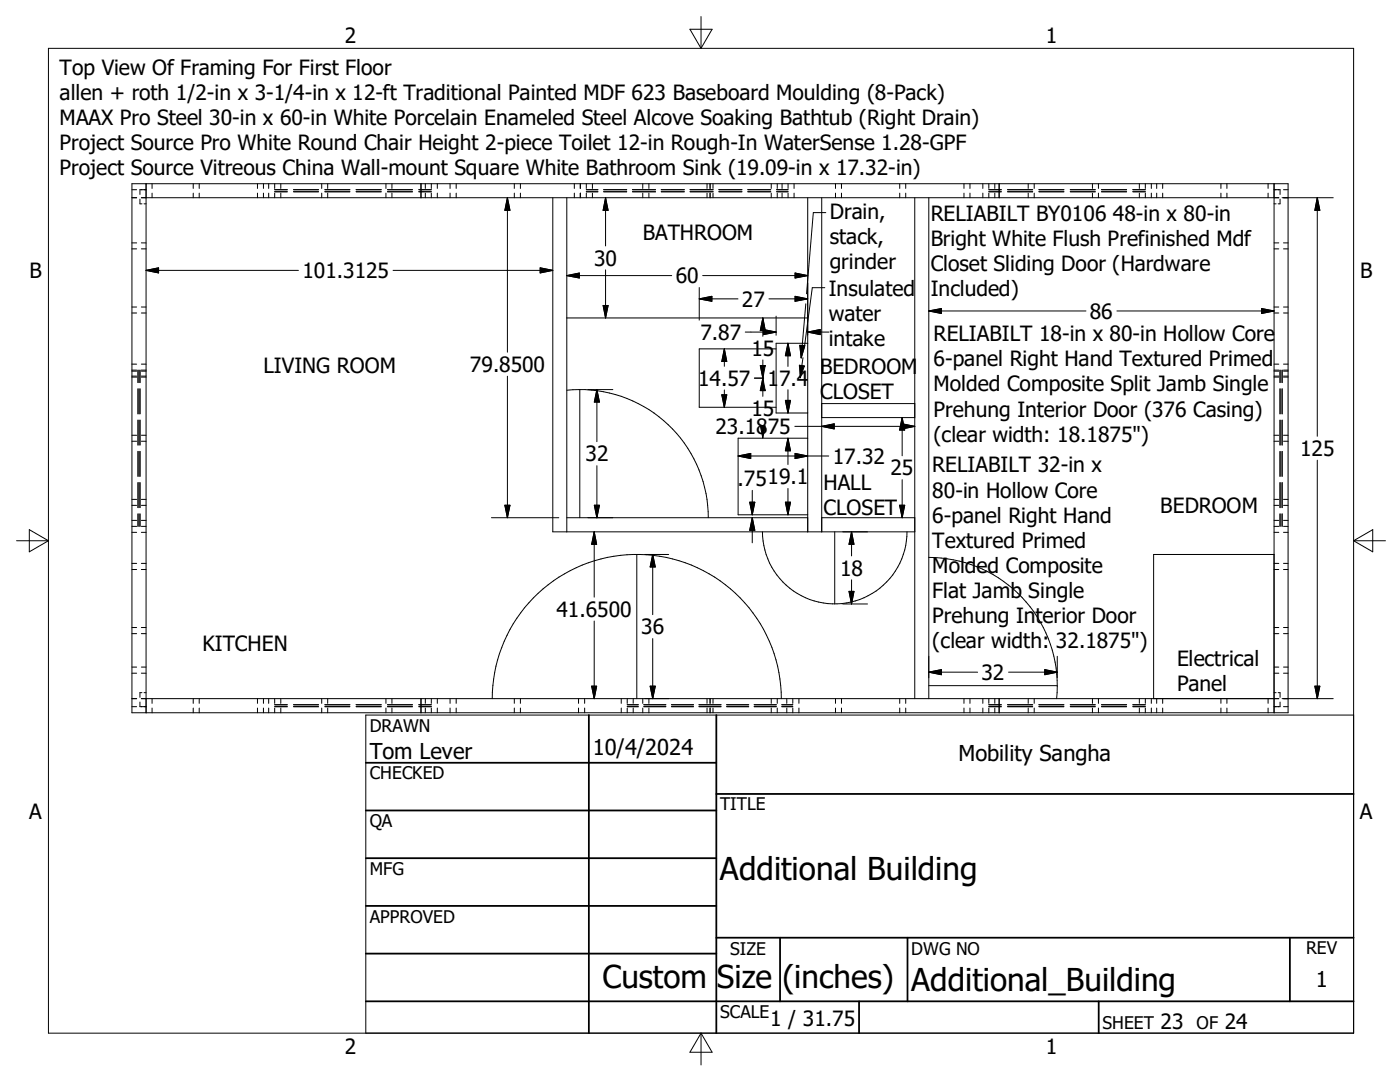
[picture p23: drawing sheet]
<svg xmlns="http://www.w3.org/2000/svg" width="279mm" height="216mm" viewBox="0 0 279 216" stroke-linecap="round" stroke-linejoin="round" font-family="sans-serif">
<defs><g id="words">
<g font-size="6.3">
<text x="143.7" y="175.6">Additional Building</text>
<text x="120.2" y="197.1">Custom Size (inches)</text>
<text x="181.9" y="197.7">Additional_Building</text>
</g>
<g font-size="4.4">
<text x="73.8" y="151.4">Tom Lever</text>
<text x="118.3" y="150.7">10/4/2024</text>
<text x="191.3" y="151.8">Mobility Sangha</text>
<text x="262.6" y="196.9">1</text>
</g>
<g font-size="4.2">
<text x="68.8" y="8.6">2</text>
<text x="208.7" y="8.6">1</text>
<text x="11.9" y="14.9">Top View Of Framing For First Floor</text>
<text x="11.9" y="19.9">allen + roth 1/2-in x 3-1/4-in x 12-ft Traditional Painted MDF 623 Baseboard Moulding (8-Pack)</text>
<text x="11.9" y="25">MAAX Pro Steel 30-in x 60-in White Porcelain Enameled Steel Alcove Soaking Bathtub (Right Drain)</text>
<text x="11.9" y="30">Project Source Pro White Round Chair Height 2-piece Toilet 12-in Rough-In WaterSense 1.28-GPF</text>
<text x="11.9" y="35">Project Source Vitreous China Wall-mount Square White Bathroom Sink (19.09-in x 17.32-in)</text>
<text x="128.3" y="48">BATHROOM</text>
<text x="165.6" y="43.6">Drain,</text>
<text x="185.8" y="44.1">RELIABILT BY0106 48-in x 80-in</text>
<text x="118.6" y="53">30</text>
<text x="165.6" y="48.6">stack,</text>
<text x="165.6" y="53.6">grinder</text>
<text x="185.8" y="49.1">Bright White Flush Prefinished Mdf</text>
<text x="5.9" y="55.5">B</text>
<text x="60.4" y="55.5">101.3125</text>
<text x="134.9" y="56.5">60</text>
<text x="165.4" y="59">Insulated</text>
<text x="185.8" y="54.1">Closet Sliding Door (Hardware</text>
<text x="185.8" y="59.1">Included)</text>
<text x="271.4" y="55.5">B</text>
<text x="148.1" y="61.2">27</text>
<text x="165.4" y="64">water</text>
<text x="217.5" y="63.6">86</text>
<text x="139.8" y="67.8">7.87</text>
<text x="149.9" y="70.9">15</text>
<text x="165.4" y="69">intake</text>
<text x="186.3" y="68.1">RELIABILT 18-in x 80-in Hollow Core</text>
<text x="52.6" y="74.5">LIVING ROOM</text>
<text x="93.8" y="74.2">79.8500</text>
<text x="139.4" y="77">14.57</text>
<text x="153.2" y="77">17.4</text>
<text x="163.7" y="74.6">BEDROOM</text>
<text x="186.3" y="73.1">6-panel Right Hand Textured Primed</text>
<text x="149.9" y="82.9">15</text>
<text x="163.7" y="79.6">CLOSET</text>
<text x="186.3" y="78.1">Molded Composite Split Jamb Single</text>
<text x="186.3" y="83.1">Prehung Interior Door (376 Casing)</text>
<text x="142.8" y="86.6">23.1875</text>
<text x="186.3" y="88.1">(clear width: 18.1875&quot;)</text>
<text x="116.8" y="92.1">32</text>
<text x="166.2" y="92.5">17.32</text>
<text x="177.7" y="94.9">25</text>
<text x="186.1" y="94.3">RELIABILT 32-in x</text>
<text x="259.5" y="91">125</text>
<text x="147.2" y="97">.7519.1</text>
<text x="164.3" y="97.7">HALL</text>
<text x="186.1" y="99.3">80-in Hollow Core</text>
<text x="164.3" y="102.8">CLOSET</text>
<text x="186.1" y="104.3">6-panel Right Hand</text>
<text x="231.6" y="102.4">BEDROOM</text>
<text x="186.1" y="109.3">Textured Primed</text>
<text x="167.6" y="114.8">18</text>
<text x="186.1" y="114.3">Molded Composite</text>
<text x="186.1" y="119.3">Flat Jamb Single</text>
<text x="111.1" y="123">41.6500</text>
<text x="186.1" y="124.3">Prehung Interior Door</text>
<text x="40.4" y="129.9">KITCHEN</text>
<text x="128" y="126.5">36</text>
<text x="186.1" y="129.4">(clear width: 32.1875&quot;)</text>
<text x="195.9" y="135.6">32</text>
<text x="234.9" y="132.8">Electrical</text>
<text x="234.9" y="137.8">Panel</text>
<text x="5.8" y="163.4">A</text>
<text x="271.4" y="163.4">A</text>
<text x="153.7" y="204.7">1 / 31.75</text>
<text x="231.6" y="205.3">23</text>
<text x="244.4" y="205.3">24</text>
<text x="68.8" y="210.2">2</text>
<text x="208.7" y="210.2">1</text>
</g>
<g font-size="3.5">
<text x="73.8" y="146">DRAWN</text>
<text x="73.8" y="155.5">CHECKED</text>
<text x="143.7" y="161.7">TITLE</text>
<text x="73.8" y="165.1">QA</text>
<text x="73.8" y="174.6">MFG</text>
<text x="73.8" y="184.1">APPROVED</text>
<text x="145.7" y="190.5">SIZE</text>
<text x="181.9" y="190.5">DWG NO</text>
<text x="260.6" y="190.4">REV</text>
<text x="143.7" y="203.1">SCALE</text>
<text x="220" y="205.3">SHEET</text>
<text x="238.8" y="205.3">OF</text>
</g>
</g></defs>
<g fill="none" stroke="#000" stroke-width=".2">
<path d="M9.7 9.6h260.4v196.6h-260.4zM137.7 5.8h4.4l-2.2 3.8zM139.9 3.3v6.3M26.3 37.9h1M26.3 39.5h1M26.3 36.7h230.8v105.5h-230.8zM27.9 39.7v1h.4M28.2 39.5h227M29.2 37.9h-1.3v.9M29.2 36.7v105.5M30.3 36.7v.9M30.3 38.5v1"/>
<path d="M38.6 36.7v.9M38.6 38.5v1M39.8 36.7v.9M39.8 38.5v1M51.4 36.7v.9M51.4 38.5v1M52.6 36.7v.9M52.6 38.5v1M53.6 36.7v.9M53.6 38.5v1M54.8 37.9h2.5M54.8 36.7v.9"/>
<path d="M54.8 38.5v1M54.8 38.3h2.5M56 36.7v.9M56 38.5v1M58.6 37.9h5M58.6 38.3h5M64.2 36.7v.9M64.2 38.5v1M64.8 37.9h5M64.8 38.3h5M65.4 36.7v.9M65.4 38.5v1"/>
<path d="M71.1 37.9h5M71.1 38.3h5M77 36.7v.9M77 38.5v1M77.3 37.9h5M77.3 38.3h5M78.2 36.7v.9M78.2 38.5v1M83.6 37.9h2.5M83.6 38.3h2.5M84 36.7v2.8M84.9 36.7v.9"/>
<path d="M84.9 38.5v1M86.1 36.7v.9M86.1 38.5v1M87.3 36.7v.9M87.3 38.5v1M89.8 36.7v.9M89.8 38.5v1M91 36.7v.9M91 38.5v1M101.3 39.5v30.8M101.3 39.5l.5 2.5h-1zM102.6 36.7v.9"/>
<path d="M102.6 38.5v1M103.9 36.7v.9M103.9 38.5v1M110.3 39.5v66.6h72.3M113.1 39.5v66.6M114.6 36.7v.9M114.6 38.5v1M115.8 36.7v.9M115.8 38.5v1M117 37.9h2.3M117 36.7v.9M117 38.5v1"/>
<path d="M117 38.3h2.3M118.2 36.7v.9M118.2 38.5v1M120.5 37.9h4.6M120.5 38.3h4.6M120.9 39.5l.5 2.5h-1zM120.9 39.5v9.6M126.2 37.9h4.6M126.2 38.3h4.6M128.3 36.7v.9M128.3 38.5v1M129.5 36.7v.9"/>
<path d="M129.5 38.5v1M132 37.9h4.6M132 38.3h4.6M137.7 37.9h4.6M137.7 38.3h4.6M141.1 36.7v.9M141.1 38.5v1M141.7 36.7v.9M141.7 38.5v1M142.3 36.7v.9M142.3 38.5v1M143.5 37.9h4.6"/>
<path d="M143.5 38.3h4.6M149.2 37.9h4.6M149.2 38.3h4.6M153.9 36.7v.9M153.9 38.5v1M155 37.9h2.3M155 38.3h2.3M155.1 36.7v.9M155.1 38.5v1M156.1 36.7v.9M156.1 38.5v1M157.3 36.7v.9"/>
<path d="M157.3 38.5v1M158.5 36.7v.9M158.5 38.5v1M161.2 39.5v66.6M164 39.5v66.6M166.7 36.7v.9M166.7 38.5v1M167.9 36.7v.9M167.9 38.5v1M179.6 36.7v.9M179.6 38.5v1M180.8 36.7v.9"/>
<path d="M180.8 38.5v1M182.6 39.5v99.9M185.4 39.5v99.9M192.4 36.7v.9M192.4 38.5v1M193.6 36.7v.9M193.6 38.5v1M196.1 36.7v.9M196.1 38.5v1M197.3 37.9h2.5M197.3 36.7v.9M197.3 38.5v1"/>
<path d="M197.3 38.3h2.5M198.5 36.7v.9M198.5 38.5v1M199.4 36.7v2.8M201.1 37.9h5M201.1 38.3h5M205.2 36.7v.9M205.2 38.5v1M206.4 36.7v.9M206.4 38.5v1M207.3 37.9h5M207.3 38.3h5"/>
<path d="M213.6 37.9h5M213.6 38.3h5M218 36.7v.9M218 38.5v1M219.2 36.7v.9M219.2 38.5v1M219.8 37.9h5M219.8 38.3h5M226.1 37.9h2.5M226.1 38.3h2.5M227.4 36.7v.9M227.4 38.5v1"/>
<path d="M228.6 36.7v.9M228.6 38.5v1M229.8 36.7v.9M229.8 38.5v1M230.8 36.7v.9M230.8 38.5v1M232 36.7v.9M232 38.5v1M243.7 36.7v.9M243.7 38.5v1M244.9 36.7v.9M244.9 38.5v1"/>
<path d="M253.1 36.7v.9M253.1 38.5v1M254.3 37.9h1.2v.9M254.3 36.7v105.5M255.5 39.7v1h-.4M255.9 39.5h10.2M256.2 37.9h.9M262.9 39.5l.5 2.5h-1zM262.9 39.5v47.6M26.3 48.5h1M26.3 49.7h1M28.2 48.5h1"/>
<path d="M28.2 49.7h1M28.7 40.7h.5M29.2 54h30.3M29.2 54l2.4-.6v1.1zM78.4 54h31.9M107.8 53.4l2.5 .6-2.5 .5zM113.1 55h21M113.1 55l2.5-.5v1zM120.9 53.8v9.6M139.5 57.4v6.5M139.5 59.6h7.8M139.5 59.6l2.6-.5v1z"/>
<path d="M140.2 55h21M153.5 59.6h7.7M158.7 54.5l2.5 .5-2.5 .5zM158.7 59.1l2.5 .5-2.5 .5zM164.6 57.4h-2.5l-1.5 11.7M164.8 42.4h-2.5l-1.3 16.2M254.3 40.7h.4M254.3 48.5h.9M254.3 49.7h.9M256.2 48.5h.9M256.2 49.7h.9M26.3 72.7h1"/>
<path d="M26.3 73.9h1M26.3 61.3h1M26.3 62.5h1M26.3 75h1M26.3 74.1h1M26.3 75.3h1M27.5 73.9v2.4M27.5 77.6v5M27.9 73.9v2.4M27.9 77.6v5M28.2 72.7h1M28.2 73.9h1"/>
<path d="M28.2 61.3h1M28.2 62.5h1M28.2 75h1M28.2 74.1h1M28.2 75.3h1M101.3 75.1v28.2M113.1 63.4h48.1M113.1 77.9a25.6 25.6 0 0 1 28.3 25.4M115.7 77.7v25.6M117.3 77.7h5M119.1 77.7v10.4M119.1 77.7l.5 2.5h-1z"/>
<path d="M120.4 61h1l-.5 2.4zM144 78.8h1l-.4 2.5zM144.6 69.6v3.5M144.6 77.8v3.5M144.6 69.6l.4 2.5h-1zM148.7 66.3h6.2M150.6 75.5h1.8M152.2 63.4v3.7M152.2 71.8v7.3M152.2 63.4l.5 2.6h-1zM152.4 65.8l2.5 .5-2.5 .5zM152.4 74.7l-.7 3.2h1v-.1"/>
<path d="M152.7 73.1v-.2h-1l.7 3.3M154.9 69.6h-15.4v11.7h15.4M154.9 63.1v3.8M156.7 79.9h1.1l-.5 2.5zM157.3 68.5v4.6M157.3 77.8v4.6M157.3 68.5l.5 2.5h-1.1zM159.5 73.1v-.2l1 .2M159.6 68.9l1 .1-.7 2.4zM160.3 71.4l-.3 1.7M160.8 60.6l-.9 10.8M161.2 68.5h-6.3v13.9h6.3"/>
<path d="M161.2 66.3h4.2M161.2 66.3l2.5-.5v1zM185.4 62.1h31.3M185.4 62.1l2.5-.5v1zM222.9 62.1h31.4M251.8 61.6l2.5 .5-2.5 .5zM254.3 72.7h.9M254.3 73.9h.9M254.3 61.3h.9M254.3 62.5h.9M254.3 75h.9M254.3 74.1h.9"/>
<path d="M254.3 75.3h.9M255.5 73.9v2.4M255.5 77.6v5M255.9 73.9v2.4M255.9 77.6v5M256.2 72.7h.9M256.2 73.9h.9M256.2 61.3h.9M256.2 62.5h.9M256.2 75h.9M256.2 74.1h.9M256.2 75.3h.9"/>
<path d="M26.3 86.9h1M26.3 88h1M26.3 99.6h1M27.5 83.8v5M27.5 90.1v5M27.5 96.3v5M27.9 83.8v5M27.9 90.1v5M27.9 96.3v5M28.2 86.9h1M28.2 88h1M28.2 99.6h1"/>
<path d="M119.1 92.9v10.4M147.3 91h18.1M147.3 91l2.5-.5v1zM150.1 97.8v4.9M157.3 87.5v5.2M157.3 97.5v5.2M157.3 87.5l.5 2.5h-1.1zM158.6 85.1h24M158.7 90.5l2.5 .5-2.5 .5zM161.2 87.4h-13.9v15.3h13.9M164 80.5h18.6M164 83.3h18.6"/>
<path d="M164 85.1l2.5-.5v1zM180 83.3v7.6M180 95.7v7.6M180 83.3l.6 2.5h-1.1zM180.1 84.6l2.5 .5M182.6 85.1l-2.5 .5M254.3 86.9h.9M254.3 88h.9M254.3 99.6h.9M255.5 83.8v5M255.5 90.1v5M255.5 96.3v5"/>
<path d="M255.9 83.8v5M255.9 90.1v5M255.9 96.3v5M256.2 86.9h.9M256.2 88h.9M256.2 99.6h.9M262.9 91.8v47.6M3.3 107.9h6.4M5.8 105.7l3.9 2.2-3.9 2.2zM26.3 112.4h1M26.3 113.6h1M26.3 106.2h1"/>
<path d="M26.3 105h1M26.3 103.8h1M26.3 100.8h1M27.5 102.5v2.5M27.9 102.5v2.5M28.2 112.4h1M28.2 113.6h1M28.2 106.2h1M28.2 105h1M28.2 103.8h1M28.2 100.8h1M98.1 103.3h13.4"/>
<path d="M100.8 100.8h1l-.5 2.5zM113.1 103.3h48.1M118.6 106.1v13M118.6 106.1l.5 2.5h-1zM118.6 100.8h1l-.5 2.5zM127.1 110.6v28.8M128.7 110.6h4.7M130.3 110.6v12.1M130.3 110.6l.5 2.5h-1zM149.6 100.2h1l-.5 2.5zM150.1 103.3v5M150.1 103.3l.5 2.5h-1z"/>
<path d="M152.2 106.1a14.4 14.4 0 0 0 14.4 14.4 14.4 14.4 0 0 0 14.4-14.4M156.7 100.2h1.1l-.5 2.5zM164 103.3h18.6M166.6 106.1v14.4M169.4 118h1l-.5 2.5zM169.9 106.1l.5 2.5h-1zM169.9 106.1v4.8M169.9 115.7v4.8M179.5 100.8h1.1l-.6 2.5zM185.4 111.2a25.6 25.6 0 0 1 25.5 28.2M254.3 112.4h.9M254.3 113.6h.9"/>
<path d="M254.3 106.2h.9M254.3 105h.9M254.3 103.8h.9M254.3 100.8h.9M254.3 110.6h-24.1v28.8M255.5 102.5v2.5M255.9 102.5v2.5M256.2 112.4h.9M256.2 113.6h.9M256.2 106.2h.9M256.2 105h.9M256.2 103.8h.9"/>
<path d="M256.2 100.8h.9M270.1 107.9h6.4M270.1 107.9l3.9-2.2v4.4zM26.3 125.2h1M26.3 126.4h1M26.3 133.1h1M26.3 134.3h1M26.3 139.4h1M28.2 125.2h1M28.2 126.4h1M28.2 133.1h1M28.2 134.3h1"/>
<path d="M28.2 139.4h227M28.3 138.2h-.4v1M28.7 138.2h.5M30.3 139.4v.9M38.6 139.4v.9M39.8 139.4v.9M51.4 139.4v.9M52.6 139.4v.9M53.6 139.4v.9M54.8 139.4v.9M56 139.4v.9M64.2 139.4v.9"/>
<path d="M65.4 139.4v.9M77 139.4v.9M78.2 139.4v.9M84 139.4v2.8M84.9 139.4v.9M86.1 139.4v.9M87.3 139.4v.9M89.8 139.4v.9M91 139.4v.9M98.2 139.4a28.8 28.8 0 0 1 28.9-28.8 28.8 28.8 0 0 1 28.8 28.8M102.6 139.4v.9M103.9 139.4v.9"/>
<path d="M115.5 139.4v.9M116.7 139.4v.9M118.1 136.9h1l-.5 2.5zM118.6 123.9v15.5M124 139.4v.9M125.2 139.4v.9M126.4 139.4v.9M128.3 139.4v.9M129.5 139.4v.9M129.8 136.9h1l-.5 2.5zM130.3 127.4v12M141.1 139.4v.9"/>
<path d="M141.7 139.4v.9M142.3 139.4v.9M153.9 139.4v.9M155.1 139.4v.9M157 139.4v.9M158.2 139.4v.9M159.4 139.4v.9M166.7 139.4v.9M167.9 139.4v.9M168.2 120.5h4.9M179.6 139.4v.9M180.8 139.4v.9"/>
<path d="M185.4 136.8h25.6M185.4 134.1l2.5-.5v1zM185.4 134.1h9.7M192.4 139.4v.9M193.6 139.4v.9M196.1 139.4v.9M197.3 139.4v.9M198.5 139.4v.9M199.4 139.4v2.8M201.3 134.1h9.7M205.2 139.4v.9M206.4 139.4v.9"/>
<path d="M208.5 133.6l2.5 .5-2.5 .5zM211 131v4.2M218 139.4v.9M219.2 139.4v.9M227.4 139.4v.9M228.6 139.4v.9M229.8 139.4v.9M230.8 139.4v.9M232 139.4v.9M243.7 139.4v.9M244.9 139.4v.9M253.1 139.4v.9"/>
<path d="M254.3 138.2h.4M254.3 125.2h.9M254.3 126.4h.9M254.3 133.1h.9M254.3 134.3h.9M255.1 138.2h.4v1M255.9 139.4h10.2M256.2 125.2h.9M256.2 126.4h.9M256.2 133.1h.9M256.2 134.3h.9M262.4 136.9h1l-.5 2.5z"/>
<path d="M26.3 141h1M27.9 140.1v.9h1.3M30.3 141.3v.9M38.6 141.3v.9M39.8 141.3v.9M51.4 141.3v.9M52.6 141.3v.9M53.6 141.3v.9M54.8 141h2.5M54.8 141.3v.9M54.8 140.6h2.5M56 141.3v.9"/>
<path d="M58.6 141h5M58.6 140.6h5M64.2 141.3v.9M64.8 141h5M64.8 140.6h5M65.4 141.3v.9M71.1 141h5M71.1 140.6h5M77 141.3v.9M77.3 141h5M77.3 140.6h5M78.2 141.3v.9"/>
<path d="M83.6 141h2.5M83.6 140.6h2.5M84.9 141.3v.9M86.1 141.3v.9M87.3 141.3v.9M89.8 141.3v.9M91 141.3v.9M102.6 141.3v.9M103.9 141.3v.9M115.5 141.3v.9M116.7 141.3v.9M124 141.3v.9"/>
<path d="M125.2 141h2.2M125.2 141.3v.9M125.2 140.6h2.2M126.4 141.3v.9M128.3 141.3v.9M128.5 141h4.4M128.5 140.6h4.4M129.5 141.3v.9M134 141h4.4M134 140.6h4.4M139.5 141h4.4M139.5 140.6h4.4"/>
<path d="M141.1 141.3v.9M141.7 141.3v.9M142.3 141.3v.9M145 141h4.4M145 140.6h4.4M150.5 141h4.4M150.5 140.6h4.4M153.9 141.3v.9M155.1 141.3v.9M156 141h2.2M156 140.6h2.2M157 141.3v.9"/>
<path d="M158.2 141.3v.9M159.4 141.3v.9M166.7 141.3v.9M167.9 141.3v.9M179.6 141.3v.9M180.8 141.3v.9M192.4 141.3v.9M193.6 141.3v.9M196.1 141.3v.9M197.3 141h2.5M197.3 141.3v.9M197.3 140.6h2.5"/>
<path d="M198.5 141.3v.9M201.1 141h5M201.1 140.6h5M205.2 141.3v.9M206.4 141.3v.9M207.3 141h5M207.3 140.6h5M213.6 141h5M213.6 140.6h5M218 141.3v.9M219.2 141.3v.9M219.8 141h5"/>
<path d="M219.8 140.6h5M226.1 141h2.5M226.1 140.6h2.5M227.4 141.3v.9M228.6 141.3v.9M229.8 141.3v.9M230.8 141.3v.9M232 141.3v.9M243.7 141.3v.9M244.9 141.3v.9M253.1 141.3v.9M255.5 140.1v.9h-1.2"/>
<path d="M256.2 141h.9M270.1 142.7h-197.1v63.5M139.9 206.2v6.3M139.9 206.2l2.2 3.8h-4.4z"/>
</g>
<g fill="none" stroke="#000" stroke-width=".36">
<path d="M73 152.2h70M117.5 142.7v63.5M143 158.4h127.1M143 142.7v63.5M73 161.7h70M73 171.2h70M73 180.8h70M73 190.3h70M73 199.8h197.1M143 187.1h127.1M155.7 187.1v12.7M171.4 199.8v6.4"/>
<path d="M181.1 187.1v12.7M219.3 199.8v6.4M257.4 187.1v12.7"/>
</g>
<g fill="#000" stroke="#000" stroke-width=".2">
<path d="M29.2 54l2.4-.6v1.1zM101.3 39.5l.5 2.5h-1zM107.8 53.4l2.5 .6-2.5 .5zM113.1 55l2.5-.5v1zM120.9 39.5l.5 2.5h-1zM139.5 59.6l2.6-.5v1zM158.7 54.5l2.5 .5-2.5 .5zM262.9 39.5l.5 2.5h-1zM120.4 61h1l-.5 2.4zM144 78.8h1l-.4 2.5zM144.6 69.6l.4 2.5h-1zM151.7 72.9h1l-.5 2.6z"/>
<path d="M152.4 65.8l2.5 .5-2.5 .5zM152.2 75.5l.5 2.4h-1zM152.2 63.4l.5 2.6h-1zM156.7 79.9h1.1l-.5 2.5zM157.3 68.5l.5 2.5h-1.1zM158.7 59.1l2.5 .5-2.5 .5zM159.5 72.9l1 .1-.8 2.4zM159.6 68.9l1 .1-.7 2.4zM161.2 66.3l2.5-.5v1zM185.4 62.1l2.5-.5v1zM251.8 61.6l2.5 .5-2.5 .5zM119.1 77.7l.5 2.5h-1z"/>
<path d="M147.3 91l2.5-.5v1zM151.7 84.9h1l-.5 2.5zM157.3 87.4l.5 2.6h-1.1zM158.7 90.5l2.5 .5-2.5 .5zM164 85.1l2.5-.5v1zM180.1 84.6l2.5 .5-2.5 .5zM180 83.3l.6 2.5h-1.1zM100.8 100.8h1l-.5 2.5zM118.6 100.8h1l-.5 2.5zM118.6 106.1l.5 2.5h-1zM130.3 110.6l.5 2.5h-1zM149.6 100.2h1l-.5 2.5z"/>
<path d="M150.1 103.3l.5 2.5h-1zM156.7 100.2h1.1l-.5 2.5zM169.4 118h1l-.5 2.5zM169.9 106.1l.5 2.5h-1zM179.5 100.8h1.1l-.6 2.5zM118.1 136.9h1l-.5 2.5zM129.8 136.9h1l-.5 2.5zM185.4 134.1l2.5-.5v1zM208.5 133.6l2.5 .5-2.5 .5zM262.4 136.9h1l-.5 2.5z"/>
</g>
<use href="#words"/>
</svg>
